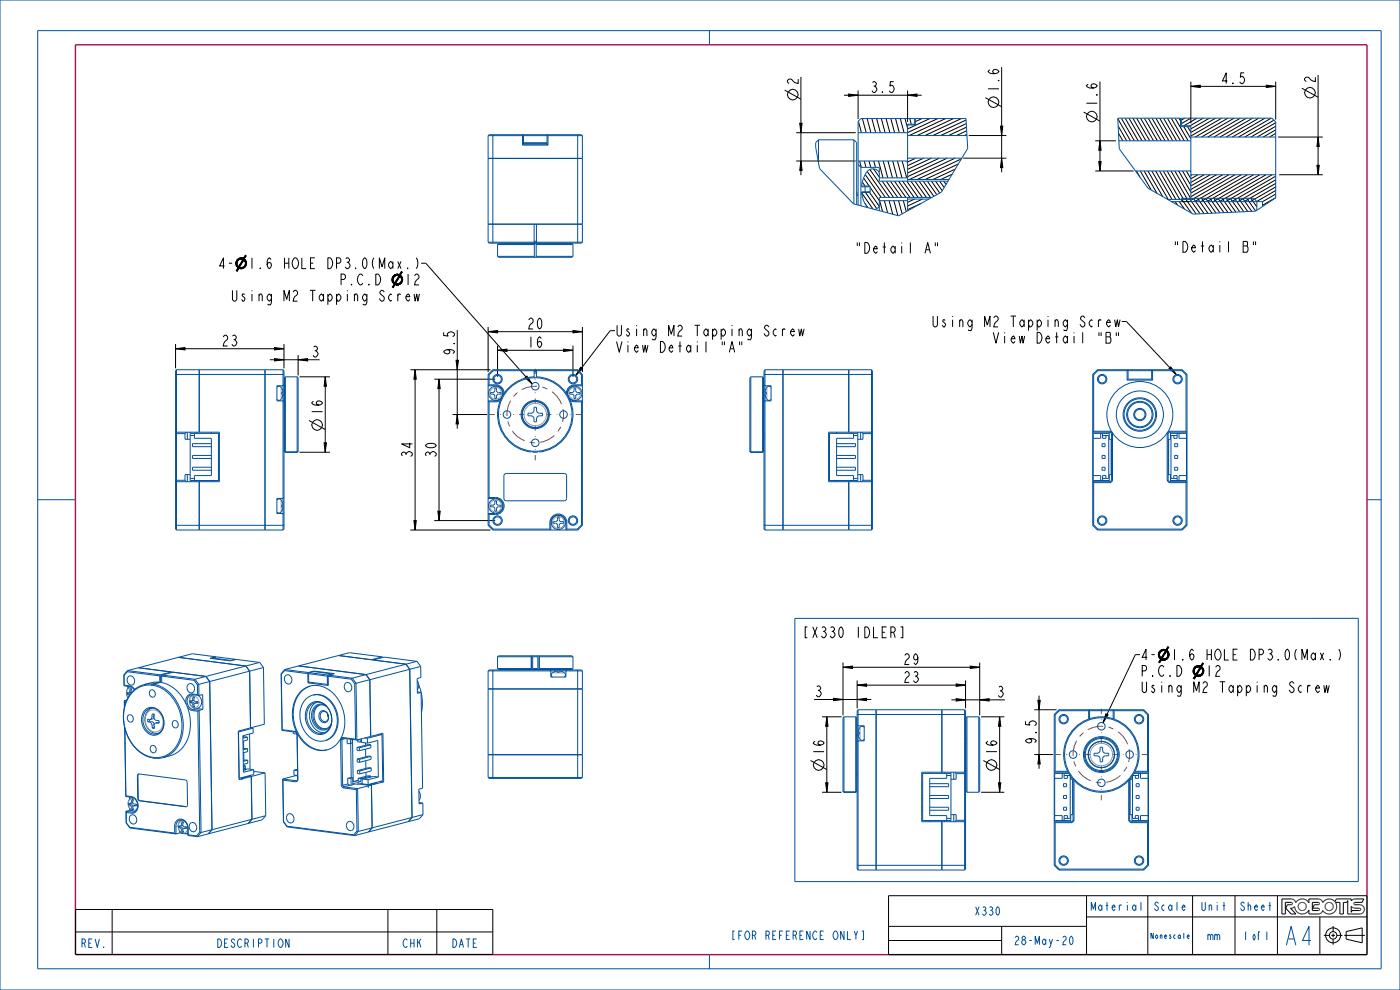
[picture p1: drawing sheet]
<svg xmlns="http://www.w3.org/2000/svg" width="297mm" height="210mm" viewBox="0 0 297 210" stroke-linecap="round" stroke-linejoin="round" font-family="sans-serif">
<defs><g id="words">
<text font-size="5.2" fill="#00509b" x="271.8" y="200.5">A4</text>
<g font-size="3">
<text x="258.9" y="17.7">4.5</text>
<text x="279" y="17.7" transform="rotate(-90 279 17.7)">2</text>
<text x="169.3" y="18.2" transform="rotate(-90 169.3 18.2)">2</text>
<text x="184.5" y="19.6">3.5</text>
<text x="211.9" y="19.8" transform="rotate(-90 211.9 19.8)">1.6</text>
<text x="232.8" y="22.8" transform="rotate(-90 232.8 22.8)">1.6</text>
<text x="181.2" y="53.7">&quot;Detail A&quot;</text>
<text x="248.7" y="53.5">&quot;Detail B&quot;</text>
<text x="46.1" y="57">4- 1.6 HOLE DP3.0(Max.)</text>
<text x="48.9" y="63.9">Using M2 Tapping Screw</text>
<text x="71.9" y="60.4">P.C.D</text>
<text x="85.7" y="60.4">12</text>
<text x="111.7" y="69.8">20</text>
<text x="130.4" y="71.3">Using M2 Tapping Screw</text>
<text x="197.5" y="69.3">Using M2 Tapping Screw</text>
<text x="46.9" y="73.4">23</text>
<text x="66" y="75.7">3</text>
<text x="96.4" y="75.5" transform="rotate(-90 96.4 75.5)">9.5</text>
<text x="111.7" y="73.7">16</text>
<text x="130.4" y="74.7">View Detail &quot;A&quot;</text>
<text x="210.4" y="72.8">View Detail &quot;B&quot;</text>
<text x="68.4" y="88.2" transform="rotate(-90 68.4 88.2)">16</text>
<text x="87.5" y="97.3" transform="rotate(-90 87.5 97.3)">34</text>
<text x="92.6" y="97.3" transform="rotate(-90 92.6 97.3)">30</text>
<text x="170.1" y="135.3">[X330 IDLER]</text>
<text x="191.5" y="141">29</text>
<text x="241.9" y="140">4- 1.6 HOLE DP3.0(Max.)</text>
<text x="241.9" y="143.5">P.C.D</text>
<text x="255.6" y="143.5">12</text>
<text x="172.7" y="147.8">3</text>
<text x="191.5" y="144.8">23</text>
<text x="211.3" y="147.9">3</text>
<text x="241.9" y="146.9">Using M2 Tapping Screw</text>
<text x="174.8" y="160.4" transform="rotate(-90 174.8 160.4)">16</text>
<text x="211.5" y="160.4" transform="rotate(-90 211.5 160.4)">16</text>
<text x="219.9" y="158.1" transform="rotate(-90 219.9 158.1)">9.5</text>
</g>
<g font-size="2.3" fill="#00509b">
<text x="206.5" y="194.2">X330</text>
<text x="232.3" y="193.2">Material</text>
<text x="245.2" y="193.2">Scale</text>
<text x="255.1" y="193.2">Unit</text>
<text x="263.2" y="193.2">Sheet</text>
<text x="17" y="201">REV.</text>
<text x="44.9" y="201">DESCRIPTION</text>
<text x="84.8" y="201">CHK</text>
<text x="95" y="201">DATE</text>
<text x="154.9" y="199.3">[FOR REFERENCE ONLY]</text>
<text x="214.2" y="200.4">28-May-20</text>
<text x="255.5" y="199.4">mm</text>
<text x="263.8" y="199.4">1 of 1</text>
</g>
<text font-size="1.6" fill="#00509b" x="244.3" y="199.1">Nonescale</text>
</g></defs>
<g fill="none" stroke="#000" stroke-width=".21">
<path d="M166.5 19.1l3.4 1.9M169.9 16.3v20.8M180 19.9l2 .3-2 .2zM182 19.2v6M192.5 19.2v6.6M212.5 14.2v22.3M233.3 17.3v19M252.6 18.3l2-.2v.5zM252.6 17.3v8.9M252.6 18.3h18M268.6 18.1l2 .2-2 .3zM270.6 17.3v8.1"/>
<path d="M276.2 18.7l3.4 1.9M279.6 15.9v21.2M168.9 34.1h12.6M168.9 28.1h12.6M169.7 26.1h.5l-.3 2zM169.9 34.1l.3 2h-.5zM179 20.2h16.5M182.1 25.7l.7 2.4M182.3 34.1l.4 1.4M182.9 38.6l.6 .9M183 25.1l.8 3M183.2 37.8l1.2 1.7"/>
<path d="M183.4 34.1l.3 1.4M183.5 37l3.4 4.9M184 25.1l.8 3M184 36.4l3.8 5.5M184.4 34.1l.3 1.4M184.5 36l4.2 5.9M184.6 39.8l1.9 2.7M185 25.1l.8 3M185.3 35.8l1.2 1.8M185.4 34.1l.3 1.4M186 25.1l.8 3M186.4 34.1l.9 3.6"/>
<path d="M187 25.1l.8 3M187.1 38.4l2.5 3.5M187.4 34.1l.9 3.6M188 25.1l.8 3M188 38.4l2.4 3.5M188.4 34.1l.9 3.6M188.9 38.4l2.4 3.5M189 25.1l.8 3M189.4 34.1l.9 3.6M189.8 38.4l2.4 3.5M190 25.1l.8 3M190.4 34.1l.9 3.6"/>
<path d="M190.6 38.4l2.4 3.5M191 25.1l.8 3M191.4 34.1l.9 3.6M191.5 38.4l2.4 3.5M192 25.1l.5 2.1M192.4 38.4l2.4 3.5M192.4 34.1l.1 .6M192.5 20.2l2-.3v.5zM192.6 33.5l-.1 .1M192.7 26.5l-.2 .1M193 25.1l.3 1.2M193.2 38.4l2.5 3.5"/>
<path d="M194 25.1v.2M194.1 38.4l2.4 3.5M194.3 33.5l-1.8 .9M195 38.4l2.4 3.5M195.6 25.1l-1.4 .7M195.9 38.4l2.2 3.2M195.9 33.5l-3.4 1.6M196.7 38.4l2 2.9M197.3 25.1l-4.8 2.3M197.6 38.4l1.8 2.6M197.6 33.5l-5.1 2.4M198.5 38.4l1.4 2.1"/>
<path d="M198.9 25.1l-6.4 3M199.3 33.5l-6.8 3.2M199.3 38.4l1 1.4M200.2 38.4l.5 .7M200.6 25.1l-7.7 3.6M201 33.5l-8.5 4M201.1 38.4v.1M201.3 38v.1M202 37l-2.4 1.1M202.3 25.1l-7.7 3.6M202.6 33.5l-9.7 4.6M202.6 35.9l-4.7 2.2"/>
<path d="M203.3 34.8l-7 3.3M203.9 25.1l-7.7 3.6M203.9 33.7l-9.3 4.4M204.3 33.5h9.2M204.9 25.5l-7 3.2M205 26.2l-5.4 2.5M205 27l-3.8 1.7M205.1 27.7l-2.2 1M205.1 28.5l-.5 .2M205.5 28.7h8M209 20.7l3.5 1.9M212.2 26.7h.5l-.2 2z"/>
<path d="M212.5 33.5l.2 2h-.5zM229.9 23.8l3.4 1.9M232.3 36.3h8.2M232.3 29.9h4.5M233.1 34.3h.5l-.3 2zM233.3 29.9l.3 2h-.5zM237.1 25.2l2.7 4.7M237.2 26.7l1.8 3.2M237.3 28.3l.9 1.6M237.4 29.8v.1M237.9 25.1l2.7 4.8M238.7 25.1l2.8 4.8"/>
<path d="M239.5 25.1l2.8 4.8M240.3 25.1l2.8 4.8M241.1 36.3l.8 1.3M241.1 25.1l2.8 4.8M241.9 36.3l2.3 4M242 25.1l2.7 4.8M242.7 36.3l2.8 4.7M242.8 25.1l2.7 4.8M243.5 36.3l3.2 5.4M243.6 25.1l2.8 4.8M244.3 36.3l3.5 6M244.4 25.1l2.8 4.8"/>
<path d="M245.2 36.3l3.4 6M245.2 25.1l2.8 4.8M246 36.3l3.5 6M246 25.1l2.8 4.8M246.8 36.3l3.5 6M246.8 25.1l2.8 4.8M247.6 36.3l3.5 6M247.7 25.1l2.7 4.8M248.4 36.3l3.5 6M248.5 25.1l2.7 4.8M249.2 36.3l3.4 5.9M249.3 25.1l2.8 4.8"/>
<path d="M250 36.3l2.6 4.4M250.1 25.1l.3 .5M250.9 36.3l1.7 3M251.1 26.9l1.5 2.6M251.3 25.1l-.7 .4M251.7 36.3l.9 1.6 1.5-.8M252 26.9l.6 1.1M252.5 36.3l.1 .2M252.6 25.1l-2 1.1M252.8 37.1l-.2 .1M253.9 25.1l-2.7 1.6M255.3 25.1l-2.8 1.6"/>
<path d="M255.4 37.1l-2.8 1.6M256.6 25.1l-4 2.2M256.8 37.1l-4.2 2.4M257.9 25.1l-5.3 3M258.1 37.1l-5.5 3.1M259.2 25.1l-6.6 3.8M259.4 37.1l-6.8 3.9M260.5 25.1l-6.9 4M260.7 37.1l-8.1 4.6M261.8 25.1l-6.9 4M262 37.1l-9.4 5.4M263.1 25.1l-6.9 4"/>
<path d="M263.3 37.1l-9.9 5.7M264.4 25.1l-6.9 4M264.6 37.1l-9.9 5.7M265.7 25.1l-6.9 4M265.9 37.1l-9.8 5.7M267.1 25.1l-7 4M267.2 37.1l-9.8 5.7M268.4 25.1l-7 4M268.6 37.1l-9.9 5.7M269.7 25.1l-6.9 4M269.9 37.1l-9.9 5.7M270.3 25.5l-6.2 3.6"/>
<path d="M270.6 26l-5.2 3.1M270.6 26.8l-3.9 2.3M270.6 27.5l-2.6 1.6M270.6 28.3l-1.3 .8M270.6 29.1h.1M270.6 37.4l-9.3 5.4M270.6 38.1l-8 4.7M270.6 38.9l-6.7 3.9M270.6 39.7l-5.4 3.1M271.1 29.1h9.5M271.4 37.1h9.2M279.4 35.1h.5l-.3 2z"/>
<path d="M279.6 29.1l.3 2h-.5zM83.2 59.2l.2-.1v.1zM83.2 59.2h.2l-.2 .1zM83.2 59.3l.2-.1zM83.2 59.4l.2-.1zM83.2 59.3h.2l-.2 .1zM83.2 59.4h.2v.1zM83.2 59.4l.2 .1-.2 .1zM83.2 59h.2v.1zM83.2 59l.2 .1-.2 .1zM83.2 59.6h.2zM83.2 59.6h.2l-.2 .1z"/>
<path d="M83.2 59.7h.3zM83.2 59.7h.3l-.2 .1zM83.2 58.9l.4-.1zM83.2 58.9h.3zM83.2 58.9l.2 .1h-.2zM83.3 59.8h.2zM83.3 59.8l.3 .1zM83.3 58.7h.3zM83.3 58.7l.3 .1-.4 .1zM83.4 59.9l.3 .1zM83.4 58.6l.4-.1zM83.4 58.6h.3z"/>
<path d="M83.4 58.6l.2 .1h-.3zM83.5 58.5l.5-.1zM83.5 58.5l.7-.1zM83.5 58.5h.4zM83.5 58.5h.3l-.4 .1zM83.6 58.4h1.3zM83.6 58.4h.6l-.7 .1zM83.7 58.3h1.1zM83.7 58.3h1.1l.1 .1zM84.2 58.4h.7zM84.3 58.4h.6zM84.4 58.4h.5z"/>
<path d="M84.5 58.4h.4zM84.6 58.4h.3zM84.6 58.5h.5zM84.6 58.5h.5l-.3 .1zM84.6 58.5l.2 .1-1.1 1.4zM84.8 58.3l.5-.6-.4 .7zM84.8 58.6h.3zM84.8 58.6l-.9 1.6-.2-.2zM84.9 58.7h.3zM84.9 59.9h.4zM85 58.7l.3 .1zM88.3 54.7a2.04 2.04 0 0 1 0 2.3"/>
<path d="M89.3 55.8h1l22.6 25.7M182.8 40.9l2.4 3.4M183.5 43.1l.6 1M183.6 40.8l2.4 3.5M184.5 40.8l2 3M186.6 42.6l.6 2.3M187.6 42.6l.7 2.6M188.6 42.6l.8 2.9M189.6 42.6l.9 3.1M190.6 42.6l.8 2.8M191.6 42.6l.7 2.3M194 42.2l-1.5 .7"/>
<path d="M195.4 43.1l-2.9 1.4M195.7 42.2l-3.2 1.5M196.2 53.7l.6-2.3 .6 2.3M196.5 53h.7M198.4 51.4v.8M198.9 51.4v.8M249.3 42.8l.5 .7M250.2 42.8l1.1 1.6M250.6 42.2l2.1 3M250.6 42.8h2M251.4 42.1l2.4 3.3M252.3 42.1l2.3 3.3"/>
<path d="M253.2 42.1l2.2 3.2M254 42.1l2.3 3.2M254.9 42.1l2.2 3.1M255.8 42.1l2.2 3.1M256.6 42.1l2.2 3.1M257.5 42.1l2.2 3M258.4 42.1l2.1 3M259.3 42.1l2 2.9M260.1 42.1l2.1 2.9M261 42.1l2 2.9M261.9 42.1l2 2.8M262.7 42.1l2 2.8"/>
<path d="M263.6 42.1l2 2.7M263.7 51.2h.8l.1 .2-.1 .8 .3 .4v.5l-.3 .4h-.8zM263.7 52.2h.8M264.5 42.1l1.9 2.7M265.4 42.1l1.2 1.8M265.9 51.2v.8M266.4 51.2v.8M270.6 40.4l-4.1 2.4M270.6 41.2l-2.8 1.6M270.6 41.9l-2.8 1.6M37.2 74l2-.3v.5zM37.2 74h23"/>
<path d="M37.2 73v5.1M57.2 76.3h10.6M58.2 73.7l2 .3-2 .2zM58.2 76.1l2 .2-2 .3zM60.2 73v5.1M63.2 76.3l2-.2v.5zM63.2 75.3v4.3M63.5 79.9h6.5M69 79.9l.2 2h-.5zM69 79.9v16M83.2 60.9l.6-.5-.4 .6zM83.4 60h.3z"/>
<path d="M83.5 60.2l.2-.2 .2 .2zM83.5 60.2h.4zM83.6 60.2h.8zM83.6 60.2h.7zM83.6 60.2h.6zM83.6 60.2h.5zM83.6 60.2h.4zM83.6 60.2l1.3 .1zM83.6 60.2l1.3 .1-1.1 .1zM83.6 60.2l.2 .2-.6 .5zM83.8 60.4l1.1-.1zM83.8 60.4h.9z"/>
<path d="M83.9 60.4h.8zM83.9 60.4h.7zM84 60.4h.6zM84.2 60.4h.4zM84.3 60.4h.3zM84.4 60.2h.6zM84.5 60.2l.6-.1zM84.6 60.2l.5-.1zM84.7 60.1l.5-.1zM84.8 60h.4zM86.1 62.9h.8l-.3-.5a.85 .85 0 0 0-.5 .7 .85 .85 0 0 0 .5 .8l.3-.4M87.1 78.4h17"/>
<path d="M87.8 62.4l.3 1.5 .3-1.5 .2 1.5 .4-1.5M88.1 78.4l.2 2h-.5zM88.1 78.4v34M96.8 76.4h.5l-.3 2zM97 70v20.9M103.6 70.4l2-.3v.5zM103.6 69.4v9.5M103.6 70.4h20M105.6 74.3l2-.2v.5zM105.6 73.3v6.6M105.6 74.3h16M119.6 74.1l2 .2-2 .3z"/>
<path d="M121.6 70.1l2 .3-2 .2zM121.6 73.3v6.6M123.2 77.9l.4 .3-1.4 1.4zM123.6 69.4v9.5M130.4 70.1h-1l-7.2 9.5M154.7 74.7l.6-2.3 .6 2.3M154.9 74h.7M156.9 72.4v.8M157.4 72.4v.8M167.7 70.3h.8l-.3-.5a.85 .85 0 0 0-.5 .7 .85 .85 0 0 0 .5 .8l.3-.4M169.4 69.8l.3 1.5 .3-1.5 .2 1.5 .4-1.5M233.6 70.5v.8"/>
<path d="M234.6 70.5h.8l.2 .2-.2 .8 .3 .3v.6l-.3 .4h-.8zM234.6 71.5h.8M234.7 68.4h.9l-.4-.6a.85 .85 0 0 0-.5 .8 .85 .85 0 0 0 .5 .7l.4-.3M236.5 67.8l.2 1.5 .3-1.5 .3 1.5 .3-1.5M236.8 70.5v.8M237.3 70.5v.8M238 68.2h1l10.6 11.3M248 78.2l.4-.4 1.2 1.7zM63.5 95.9h6.5M65.5 89.2l3.5 1.9M68.7 93.9h.5l-.2 2zM92.1 80.4h13"/>
<path d="M93.1 80.4l.3 2h-.5zM93.1 80.4v30M96 87.9h7.3M97 87.9l.3 2h-.5zM111.4 80.1l.4-.3 1.1 1.7zM87.1 112.4h17M87.8 110.4h.5l-.2 2zM92.1 110.4h13M92.9 108.4h.5l-.3 2zM241.9 138.9h-1l-6.9 14.4M284 137.7a2.05 2.05 0 0 1 0 2.3M172.7 148.4h12.1"/>
<path d="M174.4 152.1h4.1M175.4 152.1l.3 2h-.5zM175.4 152.1v16M176.8 148.1l2 .3-2 .2zM178.8 141.5l2-.2v.5zM178.8 140.5v11.3M178.8 141.5h29M181.8 148.4l2-.3v.5zM181.8 145.3l2-.2v.5zM181.8 144.3v6M181.8 145.3h23M201.8 148.5h11.4"/>
<path d="M202.8 148.2l2 .3-2 .2zM202.8 145.1l2 .2-2 .3zM204.8 144.3v6M205.8 141.3l2 .2-2 .3zM207.8 148.5l2-.3v.5zM207.8 140.5v11.3M208.1 152.1h5M212.1 152.1l.2 2h-.5zM212.1 152.1v16M219.4 150.6h4.7M220.2 148.6h.5l-.3 2zM220.4 147.6v15.5"/>
<path d="M234.6 151.4l.5 .2-1.1 1.7zM253.1 142.2l.3-.1-.1 .1zM253.1 142.2h.2l-.2 .1zM253.1 142.3l.2-.1zM253.1 142.5l.2-.2zM253.1 142.3h.2l-.2 .2zM253.1 142.5l.2-.1 .1 .2zM253.1 142.5l.3 .1h-.3zM253.1 142h.3v.1zM253.1 142l.3 .1-.3 .1zM253.1 142.6l.3 .1zM253.1 142.6l.3 .1h-.2z"/>
<path d="M253.2 142.7h.2zM253.2 142.7h.2l-.2 .2zM253.2 141.9l.3-.1zM253.2 141.9h.3zM253.2 141.9l.2 .1h-.3zM253.2 143.9l.6-.5-.4 .6zM253.2 142.9l.3-.1zM253.2 142.9h.3zM253.3 141.8l.3-.1zM253.3 141.8h.2l-.3 .1zM253.3 143h.3zM253.3 141.6l.5-.1z"/>
<path d="M253.3 141.6h.4zM253.3 141.6l.3 .1-.3 .1zM253.4 143.1h.3zM253.4 141.5h.6zM253.4 141.5l.7-.1zM253.4 141.5h.5zM253.4 141.5h.4l-.5 .1zM253.5 143.2l.2-.1 .2 .1zM253.5 143.2h.4zM253.5 141.4h1.4zM253.6 143.3l.8-.1zM253.6 143.3l.6-.1z"/>
<path d="M253.6 143.3l.5-.1zM253.6 143.3l.4-.1zM253.6 143.3h1.2zM253.6 143.3h1.2l-1 .1zM253.6 143.3l.2 .1-.6 .5zM253.7 141.4l1-.1zM253.7 141.4l1-.1 .2 .1zM253.8 143.4l1-.1zM253.8 143.4h.9zM253.9 143.4h.8zM253.9 143.4h.6zM254 143.4h.5z"/>
<path d="M254.1 141.4h.8zM254.1 143.5l.4-.1zM254.2 141.4h.7zM254.2 143.5l.3-.1zM254.3 141.4h.6zM254.4 143.2h.5zM254.4 141.4h.5zM254.5 143.2l.5-.1zM254.5 141.5l.4-.1zM254.6 141.5h.4zM254.6 141.5h.4l-.2 .1zM254.6 141.5l.2 .1-1.1 1.5z"/>
<path d="M254.6 143.2l.4-.1zM254.7 143.1l.4-.1zM254.7 141.3l.6-.6-.4 .7zM254.8 141.6h.3zM254.8 141.6l-.9 1.6-.2-.1zM254.9 141.7h.3zM254.9 143l.3-.1zM254.9 143h.2l-.3 .1zM254.9 141.7l.3 .1zM279.1 146h.8l-.3-.6a.85 .85 0 0 0-.5 .7 .85 .85 0 0 0 .5 .8l.3-.4M280.8 145.4l.3 1.5 .3-1.5 .2 1.5 .4-1.5M172 161.3l3.4 1.9"/>
<path d="M174.4 168.1h4.1M175.2 166.1h.5l-.3 2zM208.1 168.1h5M208.6 161.3l3.5 1.9M211.8 166.1h.5l-.2 2zM219.4 160.1h4M220.4 160.1l.3 2h-.5zM16 192.9h88.5v9.6h-88.5zM16 197.7h88.5M23.8 192.9v9.6M82.3 192.9v9.6M92.7 192.9v9.6"/>
<path d="M188.5 190h101.5v12.5h-101.5zM188.5 199.5h24M188.5 196.5h42M212.5 196.5v6M230.5 194.5h59.5M230.5 190v12.5M243.5 190v12.5M253 190v12.5M262 190v12.5M271 190v12.5M273.9 191.4h.1M274 191.4h.1"/>
<path d="M274 191.9h-.1M274 191.9h.1M274 191.4l.1 .1M274.1 191.5l.1 .1M274.1 191.8v.1M274.2 191.8h-.1M274.2 191.6v.1M274.2 191.7v.1M275.4 192.3h.1M275.4 192.3v.1M275.4 192.2v.1M275.4 192.4h.1"/>
<path d="M275.4 192.1v.1M275.4 192.4l.1 .2M275.5 192l-.1 .1M275.5 192.6h.1M275.5 191.9v.1M275.5 192.6v.1M275.5 191.9h.1M275.5 192.7h.1M275.5 192.7l.1 .2M275.6 192.9h.1M275.6 192.9l.2 .1M275.8 191.5l-.3 .4"/>
<path d="M275.8 193l.1 .1M275.9 191.5h-.1M275.9 193.1h.1M276 191.5h-.1M276 193.1h.1M276 191.4v.1M276.1 191.4h-.1M276.1 193.1h.1M276.1 191.4h.1M276.1 193.1h.2M276.3 191.4h-.2M276.3 191.4h.1"/>
<path d="M276.3 193.1h.1M276.4 191.4h.1M276.5 191.4l.1 .1M276.6 193.1h-.3M276.6 191.5h.1M276.6 193.1h.1M276.7 193l-.1 .1M276.7 191.5h.1M276.7 193h.1M276.7 191.5l.4 .5M277 192.8l-.3 .2M277 192.8h.1"/>
<path d="M277.1 192.6l-.1 .2M277.1 192h.1M277.1 192.6h.1M277.1 192v.1M277.1 192.4v.2M277.1 192.1v.1M277.1 192.4h.1M277.1 192.2v.1M277.1 192.3v.1M277.1 192.3h.1M279.7 191.4h-1.3v1.7h1.3M279.7 191.9h-.9l-.3 .7h1.2"/>
<path d="M279.7 192.6h.1M279.7 191.4h.1M279.7 193.1h.1M279.7 192.6v.1M279.7 191.9h.1M279.7 192.7h.1M279.8 193.1h-.1M279.8 191.4h.1M279.8 193.1h.1M279.8 191.9h.1M279.8 192.7h.1M279.8 191.4v.1"/>
<path d="M279.8 191.5h.1M279.9 192.7v.1M279.9 191.5h.1M279.9 191.8l-.1 .1M279.9 193.1h-.1M279.9 192.8h.1M279.9 191.8h.1M279.9 191.5v.1M279.9 193h.1M279.9 191.6h.1M279.9 191.7v.1M279.9 192.8v.1"/>
<path d="M279.9 191.7h.1M279.9 192.9h.1M279.9 191.6v.1M280 194.5v8M280.8 198.4h1.2M281.1 192.3h.1M281.1 192.3v.1M281.1 192.2v.1M281.1 192.2h.1M281.1 192.4v.1M281.1 192.5l.2 .4M281.1 192.1v.1"/>
<path d="M281.1 192v.1M281.2 191.9l-.1 .1M281.2 191.9h.1M281.2 191.8v.1M281.3 191.8h-.1M281.3 192.9h.1M281.4 192.9v.1M281.4 191.7l-.1 .1M281.4 191.7h.1M281.4 193h.1M281.5 193h.1M281.5 191.5l-.1 .2"/>
<path d="M281.5 193l.1 .1M281.6 191.5h-.1M281.6 193.1h.1M281.6 191.5h.1M281.7 191.5h-.1M281.7 193.1h.1M281.8 191.4l-.1 .1M281.8 193.1h.1M281.8 191.4h.1M281.8 193.1l.2 .1M282 191.4h-.2M282 191.4h.1"/>
<path d="M282 191.4l.2 .1M282 193.2h.1M282.1 193.2h-.1M282.1 193.1v.1M282.2 191.5h.1M282.2 193.1h-.1M282.3 191.5h.1M282.3 193.1h-.1M282.4 191.5h.1M282.4 193.1h-.1M282.4 191.5l.2 .1M282.4 193.1h.1"/>
<path d="M282.4 198.4h.8M282.5 193l-.1 .1M282.5 193h.1M282.6 191.6v.1M282.6 191.7h.1M282.6 191.7l.2 .3M282.7 192.8l-.2 .2M282.7 192.8h.1M282.7 192.7v.1M282.7 192.7h.1M282.8 192.6l-.1 .1M282.8 192.6h.1"/>
<path d="M282.8 192v.1M282.8 192.1v.1M282.8 196.4v1.2M282.8 198v.8M282.8 199.2v1.2M282.8 192.5v.1M282.8 192.4v.1M282.8 192.2h.1M282.8 192.2v.1M282.8 192.3v.1M282.8 192.3h.1M283.6 198.4h1.2"/>
<path d="M285.2 198.4h4.4M285.6 197.6l3.4-.8v3.2l-3.4-.8zM285.9 190.7h.1M286.5 193.9h.1M286.7 192.2v.1M286.7 192.2v1.3l.1-.4M286.7 193.9h.1M286.7 192.3h.1M286.7 192.3l.1 .1M286.8 192.4h.1M286.8 193.1h1.7M286.8 193.1h.1"/>
<path d="M286.9 192.4v.1M286.9 192.5l.5 .1M287.2 191.7h.1M287.2 191.7v.1M287.2 191.8h.1M287.2 191.8l.1 .1M287.3 191.9h.1M287.4 191.9h.1M287.4 192.6h.1M287.4 192.6h1.1M287.4 191.4l-.2 .2M287.5 191.9h1a.98 .98 0 0 1 .9 1 .98 .98 0 0 1-.9 1h-2.6v-2.9l-.2 .4h-.7v2.5h-.7v-2.5h-1a1.6 1.6 0 0 1-.5 2.2 1.6 1.6 0 0 1-2.2-.5l-.2 .5-.5 .3h-2.2v-.9a1.6 1.6 0 0 1-1.8 .8 1.6 1.6 0 0 1-1.2-1.5l-.4 .3h-.5l1.1 1.3h-1l-1.1-1.3 .3-.7h.8"/>
<path d="M287.5 191.4h1.5l.3-.7h-2l-.6 .4v-.4h-3.2l-.3 .6a1.6 1.6 0 0 0-2.6 .1l-.2-.4-.5-.3h-2.2v.8a1.6 1.6 0 0 0-2.8 0l-.3-.5-.4-.3h-2.3v3.2h.8v-2.5h1.2M287.5 191.4h-.1M288.5 192.6h.1M288.5 192.6v.1M288.5 193.1h.1M288.5 192.7h.1M288.6 193.1h-.1M288.6 192.7h.1M288.6 193.1h.1M288.6 192.7l.1 .1M288.7 193l-.1 .1M288.7 192.8h.1"/>
<path d="M288.7 193h.1M288.7 192.8v.1M288.7 192.9v.1M288.7 192.9h.1"/>
<circle cx="277.9" cy="19.7" r="1.13"/>
<circle cx="168.2" cy="20.1" r="1.13"/>
<circle cx="210.8" cy="21.7" r="1.13"/>
<circle cx="231.6" cy="24.8" r="1.13"/>
<circle cx="67.3" cy="90.2" r="1.13"/>
<circle cx="173.7" cy="162.3" r="1.13"/>
<circle cx="210.3" cy="162.3" r="1.13"/>
<circle cx="282.8" cy="198.4" r="1.59"/>
<circle cx="282.8" cy="198.4" r=".79"/>
</g>
<g fill="#000">
<path d="M252.6 18.3l2-.2v.5zM268.6 18.1l2 .2-2 .3zM169.7 26.1h.5l-.3 2zM169.9 34.1l.3 2h-.5zM180 19.9l2 .3-2 .2zM192.5 20.2l2-.3v.5zM212.2 26.7h.5l-.2 2zM212.5 33.5l.2 2h-.5zM233.3 29.9l.3 2h-.5zM233.1 34.3h.5l-.3 2zM279.6 29.1l.3 2h-.5zM279.4 35.1h.5l-.3 2z"/>
<path d="M83.2 59.2l.2-.1v.1zM83.2 59.3l.2-.1zM83.2 59.4h.2v.1zM83.2 59h.2v.1zM83.2 59.6h.2zM83.2 59.7h.3zM83.2 58.9h.3zM83.3 59.8l.3 .1zM83.3 58.7h.3zM83.4 59.9l.3 .1zM83.2 59.4l.2-.1zM83.2 59.3h.2l-.2 .1z"/>
<path d="M83.4 58.6h.3zM83.2 59.2h.2l-.2 .1zM83.2 59l.2 .1-.2 .1zM83.2 59.4l.2 .1-.2 .1zM83.2 58.9l.2 .1h-.2zM83.2 59.6h.2l-.2 .1zM83.3 59.8h.2zM83.2 59.7h.3l-.2 .1zM83.5 58.5h.4zM83.2 58.9l.4-.1zM83.3 58.7l.3 .1-.4 .1zM83.4 58.6l.2 .1h-.3z"/>
<path d="M83.4 60h.3zM83.4 58.6l.4-.1zM83.5 58.5h.3l-.4 .1zM83.5 58.5l.5-.1zM83.6 58.4h1.3zM83.5 58.5l.7-.1zM83.6 58.4h.6l-.7 .1zM84.2 58.4h.7zM84.3 58.4h.6zM84.4 58.4h.5zM84.5 58.4h.4zM84.6 58.4h.3z"/>
<path d="M84.6 58.5h.5zM84.6 58.5h.5l-.3 .1zM83.7 58.3h1.1zM84.8 58.3l.5-.6-.4 .7zM84.6 58.5l.2 .1-1.1 1.4zM84.8 58.6h.3zM84.9 58.7h.3zM84.9 59.9h.4zM83.7 58.3h1.1l.1 .1zM85 58.7l.3 .1zM84.8 60h.4zM37.2 74l2-.3v.5z"/>
<path d="M58.2 73.7l2 .3-2 .2zM58.2 76.1l2 .2-2 .3zM63.2 76.3l2-.2v.5zM69 79.9l.2 2h-.5zM83.2 60.9l.6-.5-.4 .6zM83.6 60.2l1.3 .1-1.1 .1zM84.8 58.6l-.9 1.6-.2-.2zM83.8 60.4l1.1-.1zM83.6 60.2l.2 .2-.6 .5zM83.5 60.2l.2-.2 .2 .2zM83.6 60.2h.4zM83.5 60.2h.4z"/>
<path d="M83.9 60.4h.8zM83.6 60.2h.5zM83.6 60.2h.6zM84 60.4h.6zM83.6 60.2h.7zM83.6 60.2h.8zM84.2 60.4h.4zM84.3 60.4h.3zM84.4 60.2h.6zM84.5 60.2l.6-.1zM83.9 60.4h.7zM83.8 60.4h.9z"/>
<path d="M84.7 60.1l.5-.1zM83.6 60.2l1.3 .1zM84.6 60.2l.5-.1zM88.1 78.4l.2 2h-.5zM96.8 76.4h.5l-.3 2zM103.6 70.4l2-.3v.5zM105.6 74.3l2-.2v.5zM119.6 74.1l2 .2-2 .3zM123.2 77.9l.4 .3-1.4 1.4zM121.6 70.1l2 .3-2 .2zM248 78.2l.4-.4 1.2 1.7zM68.7 93.9h.5l-.2 2z"/>
<path d="M93.1 80.4l.3 2h-.5zM97 87.9l.3 2h-.5zM111.4 80.1l.4-.3 1.1 1.7zM87.8 110.4h.5l-.2 2zM92.9 108.4h.5l-.3 2zM175.4 152.1l.3 2h-.5zM178.8 141.5l2-.2v.5zM176.8 148.1l2 .3-2 .2zM181.8 148.4l2-.3v.5zM181.8 145.3l2-.2v.5zM202.8 148.2l2 .3-2 .2zM202.8 145.1l2 .2-2 .3z"/>
<path d="M205.8 141.3l2 .2-2 .3zM207.8 148.5l2-.3v.5zM212.1 152.1l.2 2h-.5zM220.2 148.6h.5l-.3 2zM234.6 151.4l.5 .2-1.1 1.7zM253.1 142.2l.3-.1-.1 .1zM253.1 142.3l.2-.1zM253.1 142.5l.2-.1 .1 .2zM253.1 142h.3v.1zM253.1 142.6l.3 .1zM253.2 142.7h.2zM253.2 141.9h.3z"/>
<path d="M253.2 143.9l.6-.5-.4 .6zM253.2 142.9h.3zM253.3 141.8l.3-.1zM253.3 143h.3zM253.1 142.5l.2-.2zM253.1 142.3h.2l-.2 .2zM253.3 141.6h.4zM253.1 142.2h.2l-.2 .1zM253.1 142l.3 .1-.3 .1zM253.1 142.5l.3 .1h-.3zM253.2 141.9l.2 .1h-.3zM253.1 142.6l.3 .1h-.2z"/>
<path d="M253.2 142.9l.3-.1zM253.2 142.7h.2l-.2 .2zM253.4 141.5h.5zM253.4 143.1h.3zM253.2 141.9l.3-.1zM253.3 141.8h.2l-.3 .1zM253.6 143.3h1.2l-1 .1zM253.3 141.6l.3 .1-.3 .1zM254.8 141.6l-.9 1.6-.2-.1zM253.8 143.4l1-.1zM253.6 143.3l.2 .1-.6 .5zM253.3 141.6l.5-.1z"/>
<path d="M253.4 141.5h.4l-.5 .1zM253.5 143.2l.2-.1 .2 .1zM253.6 143.3l.4-.1zM253.5 143.2h.4zM253.9 143.4h.8zM253.6 143.3l.5-.1zM253.4 141.5h.6zM253.6 143.3l.6-.1zM253.5 141.4h1.4zM253.4 141.5l.7-.1zM254 143.4h.5zM254.1 141.4h.8z"/>
<path d="M253.6 143.3l.8-.1zM254.1 143.5l.4-.1zM254.2 143.5l.3-.1zM254.2 141.4h.7zM254.4 143.2h.5zM254.3 141.4h.6zM254.5 143.2l.5-.1zM254.4 141.4h.5zM253.9 143.4h.6zM254.5 141.5l.4-.1zM254.6 141.5h.4zM254.6 141.5h.4l-.2 .1z"/>
<path d="M253.8 143.4h.9zM254.7 143.1l.4-.1zM253.7 141.4l1-.1zM254.7 141.3l.6-.6-.4 .7zM254.6 141.5l.2 .1-1.1 1.5zM253.6 143.3h1.2zM254.8 141.6h.3zM254.9 141.7h.3zM254.9 143l.3-.1zM253.7 141.4l1-.1 .2 .1zM254.9 141.7l.3 .1zM254.6 143.2l.4-.1z"/>
<path d="M254.9 143h.2l-.3 .1zM175.2 166.1h.5l-.3 2zM211.8 166.1h.5l-.2 2zM220.4 160.1l.3 2h-.5z"/>
</g>
<g fill="none" stroke="#00509b" stroke-width=".21">
<path d="M0 0h297v210h-297zM8 6.5h285v199h-285zM150.5 6.5v3M103.7 33.6h.1M123.5 33.6h.1M182 34.9l.6 .6M182 34.1h10.5M182 28.1h10.5M182.6 35.5v8.2M182.6 35.5h3.9v2.9h14.6M182.8 39.5l.1 .1M182.8 39.5h1.8v1.3h-1.8"/>
<path d="M186.5 36.5a1.61 1.61 0 0 0-2.7 0l-.7 1.4-.3 1.6M186.5 37.7h6M192.5 26.5h1.7v-1.4h10.7l.4 6.4-5.6 9.3-9.1 5-9.5-2.6-7.2-7.4-.9-4.6M192.5 38.4v-12.1h1.5v-1.2h-11.4l-.6 .6v17.8M192.5 38.1h8.8M192.5 33.5h11.5M192.5 28.7h12.6M237.4 29.9h15.2M240.9 36.3h11.7M252.6 26.9h-2.2v-1.8h-13.3l.3 6.5 6.1 8.3 9.6 5.5 13.2-.6 4.3-2.8v-16.1l-.8-.8h-19.2v1.6h2v16.1h15.2v1M252.6 37.1h18M252.6 29.1h18"/>
<path d="M182.8 40.8a6 6 0 0 0 1.3 3.2M182.9 40.7l-.1 .1M186.5 43.8l-.4 .4-.5 .2M186.5 42.6h6M192.5 42.2h4.6M192.5 41.9v2.8M197.7 41.9h-11.2v2.8M247.7 42.3h4.9M248.5 42.8h2.1v-.7h15.4l.6 .7v1.8M40.3 91.9h6v10h-6zM40.3 92.4h.9M41.2 91.9v1.1h3.6v7.9h-3.6v1"/>
<path d="M44.8 99.1h-4v.7h4M44.8 96.6h-4v.7h4M44.8 94.1h-4v.7h4M46.3 99.8h.2M46.3 99.1h.2M46.3 97.3h.2M46.3 96.6h.2M46.3 94.8h.2M46.3 94.1h.2M175.8 99.8h.2M175.8 99.1h.2M175.8 97.3h.2"/>
<path d="M175.8 96.6h.2M175.8 94.8h.2M175.8 94.1h.2M176 91.9h6v10h-6zM177.5 99.1h4v.7h-4M177.5 96.6h4v.7h-4M177.5 94.1h4v.7h-4M181.1 91.9v1.1h-3.6v7.9h3.6v1M181.1 92.4h.9M233.5 91.9v1.1h-1.6M233.8 99.1h.6v.7h-.6zM233.8 96.6h.6v.7h-.6z"/>
<path d="M233.8 94.1h.6v.7h-.6zM233.9 92.4h1.3v9.1h-1.3M233.9 91.9v1.1h.7v-.6M235.3 91.9h-3.4v10h3.4M235.7 93.2v7.5M247.9 93.2v7.5M248.3 91.9h3.4v10h-3.4M249.2 99.1h.6v.7h-.6zM249.2 96.6h.6v.7h-.6zM249.2 94.1h.6v.7h-.6zM249.7 92.4h-1.3v9.1h1.3M249.7 91.9v1.1h-.7v-.6"/>
<path d="M250.1 91.9v1.1h1.6M8 106h8M40.3 101.5h.9M181.1 101.5h.9M231.9 100.9h1.6v1M234.6 101.5v-.6h-.7v1M249 101.5v-.6h.7v1M251.7 100.9h-1.6v1M290 106h3M168.6 131.2h119.5l.1 55.8h-119.6zM50.6 155.3h.1M50.6 155.3l.1 9.8"/>
<path d="M51.7 156v.4M51.7 157.2v1.6M51.7 159.6v1.7M52.5 156.4v.6l-1 .2M52.5 156.4l-1 .2M52.5 156.4h-1M52.5 158.8v.6l-.9 .3M52.5 158.8l-.9 .3M52.5 158.8l-.9 .1M53.1 154.4l.6 .1M53.7 154.5v1l-2.2 .6 .1 7.7 2.2-.5M53.7 154.5l-3.1 .8"/>
<path d="M62.2 155.2v.4l.8 .1M74.4 157.7l.1 7.3M74.8 156.9l.1 8.9M75.7 157h.1M75.7 158.6v.6h.5M75.7 158.6h.5M75.8 156.9v.1M75.8 157l.6-.2v.6M75.9 157v.3l.5 .1M76.2 158.6v.6M76.7 156.7v.8l1.3 .1M76.7 157.4h-.3"/>
<path d="M77.4 156.5l.5 .1M77.5 157.6v.5M77.6 158.9v1.6M77.9 156.6l.1 1M78 157.6l2.1-.5 .2 7.7M78.7 158v.6l-2.5 .6M78.7 158l-2.5 .6M78.7 158l-.5-.1-2.5 .7M80.5 155.7l.5 .1M81 155.8l-3.1 .8M81 155.8l.2 9.8-3.1 .8M50.7 165.1h.1"/>
<path d="M51.6 163l.6 .1M51.7 162.1l.1 .9M52 163.2l.3 .1-.7 .1M52 163.2l.6-.1 1.2 .2M52 163.2v.1M52.2 163.1l-.6 .1M52.2 163.1v.1M52.6 161.3v.6l-1 .2M52.6 161.3l-1 .2M52.6 161.3h-1M53.8 163.3v1l-3.1 .8M62.4 163.4v1l.7 .1"/>
<path d="M62.4 163.4l.7 .1M63.1 163.2l-.7 .2M74.8 166.2l1.2 .2M74.9 165.8l1.1 .1M75.8 161v.6l.5 .1M75.8 161l.5 .1M75.8 163.5v.6l.5 .1M75.8 163.5h.5M76 165.9v.5M76 165.1v.6l.6 .1M76 165.1l.6 .1M76 165.5l-1.1 .3"/>
<path d="M76.3 161.1v.6M76.3 163.5v.7M76.6 165.2v.6M76.6 165.8l-.6 .1M76.8 165.2v1.1l1.3 .1M76.8 165.2l1.3 .2M76.8 166.1l-.8 .3M77.6 161.4v1.6M77.6 163.8v.9M78.1 165.4v1M78.7 164.6h-.6l-2.1 .5M78.7 164.6l-2.1 .6"/>
<path d="M78.7 164.6v.2M78.7 160.4v.7l-2.4 .6M78.7 160.4l-2.4 .7M78.7 160.4h-.5l-2.4 .6M78.7 162.9l.1 .6-2.5 .7M78.7 162.9l-2.4 .6M78.7 162.9l-.5-.1-2.4 .7M80.3 164.8l-1.1-.1-2.4 .5M80.3 164.8l-2.2 .6M103.7 160.1h.1M123.5 160.1h.1M195.5 171.9h.2"/>
<path d="M195.5 171.2h.2M195.5 169.4h.2M195.5 168.7h.2M195.5 166.9h.2M195.5 166.2h.2M195.7 164.1h6v10h-6zM197.2 171.2h4v.7h-4M197.2 168.7h4v.7h-4M197.2 166.2h4v.7h-4M200.8 173.6h.9M200.8 164.1v1h-3.6v7.9h3.6v1.1M200.8 164.5h.9"/>
<path d="M223.7 173h1.6v1.1M225.3 164.1v1h-1.6M225.6 171.2h.7v.7h-.7zM225.6 168.7h.7v.7h-.7zM225.6 166.2h.7v.7h-.7zM225.7 164.1v1h.7v-.6M225.7 164.5h1.3M226.4 173.6v-.6h-.7v1.1M226.7 164.1h-3v10h3.4M227 164.6v9h-1.3M227.5 165.3v7.5M239.7 165.3v7.5"/>
<path d="M240.2 164.6v9h1.3M240.3 164.5h1.2M240.6 164.1h2.9v10h-3.4M240.8 173.6v-.6h.7v1.1M241 171.2h.7v.7h-.7zM241 168.7h.7v.7h-.7zM241 166.2h.7v.7h-.7zM241.5 164.1v1h-.7v-.6M241.9 164.1v1h1.6M243.5 173h-1.6v1.1M231.5 193.2v-1.8l.5 1.5 .4-1.5v1.8M150.5 202.5v3"/>
</g>
<path d="M16 9.5h274v193h-274z" fill="none" stroke="#aa0f55" stroke-width=".3"/>
<!-- layer: 02___PRT_ALL_AXES -->
<g fill="none" stroke="#785055" stroke-width=".21" stroke-dasharray="1.1 1.1 3.4 1.1" stroke-linecap="butt">
<path d="M113.6 78.2v2.4M103.8 87.9h2.5M111.3 87.9h-2.4M113.6 90.2v2.4M113.6 97.6v-2.4M113.6 85.6v-2.4M115.8 87.9h2.5M119.6 87.9a6 6 0 0 0-8.8-5.3 6 6 0 0 0-.8 10.2 6 6 0 0 0 9.5-3.9l.1-1M123.3 87.9h-2.4M233.6 150.3v2.5M233.6 157.8v-2.4M223.9 160.1h2.4"/>
<path d="M231.4 160.1h-2.5M233.6 162.3v2.5M233.6 169.8v-2.4M235.9 160.1h2.4M239.6 160.1a6 6 0 0 0-8.7-5.4 6 6 0 0 0-.8 10.2 6 6 0 0 0 9.5-3.9v-.9M243.4 160.1h-2.5"/>
</g>
<g fill="none" stroke="#00509b" stroke-width=".21">
<path d="M105.6 51.9v2.5M121.6 51.9v2.5M60.5 95.9h2.5M159.3 95.9h2.5M105.6 139.3v2.5M121.6 139.3v2.5M27.2 151.7l.5-.1 .5 .4 .1 .7-.4 .4h-.4l-.4-.3-.1-.6zM31.9 146.5l.5-.2 .4 .4 .1 .6-.3 .5-.4 .1-.4-.4-.1-.5zM32 144.8l-1.5 .4M32.1 158.3l.5-.2 .4 .4 .1 .6-.3 .5h-.4l-.4-.3-.1-.5zM36.7 153l.5-.2 .5 .4 .1 .7-.3 .5h-.5l-.3-.4-.2-.6zM64.9 148.3l1.3-.8 1.5-.1a5.6 5.6 0 0 1 2.3 9.2l-1.2 .5-1.3 .1a5.6 5.6 0 0 1-2.6-8.9z"/>
<path d="M65.8 145.5a6 6 0 0 1 6.6 4.1 7.2 7.2 0 0 1-1.8 8.9l-1.2 .6M65.8 145.5a6 6 0 0 0-3.7 6.9 7.1 7.1 0 0 0 6.1 6.8l1.2-.1M65.8 145.5l-1.2 .6-.9 .9a8 8 0 0 0 3.4 11.9l1.1 .3 1.2-.1M66.5 147.4l1.2-.1 1.1 .4 1.1 .7 .9 1.1a5.2 5.2 0 0 1-1.1 7.3l-.7 .3M69.5 151.4l.2 .8M205.1 152.1h2.5M36.1 160.3l-1.6 .4M179 168.1h2.5M205.1 168.1h2.5"/>
<circle cx="105.6" cy="80.4" r=".8"/>
<circle cx="107.6" cy="87.9" r=".8"/>
<circle cx="113.6" cy="93.9" r=".8"/>
<circle cx="113.6" cy="81.9" r=".8"/>
<circle cx="119.6" cy="87.9" r=".8"/>
<circle cx="121.6" cy="80.4" r=".8"/>
<circle cx="233.8" cy="80.4" r=".8"/>
<circle cx="241.8" cy="87.9" r="7"/>
<circle cx="241.8" cy="87.9" r="5"/>
<circle cx="249.8" cy="80.4" r=".8"/>
<circle cx="105.6" cy="110.4" r=".8"/>
<circle cx="121.6" cy="110.4" r=".8"/>
<circle cx="233.8" cy="110.4" r=".8"/>
<circle cx="249.8" cy="110.4" r=".8"/>
<circle cx="225.6" cy="152.6" r=".8"/>
<circle cx="233.6" cy="154.1" r=".8"/>
<circle cx="241.6" cy="152.6" r=".8"/>
<circle cx="227.6" cy="160.1" r=".8"/>
<circle cx="233.6" cy="160.1" r="3.4"/>
<circle cx="233.6" cy="166.1" r=".8"/>
<circle cx="239.6" cy="160.1" r=".8"/>
<circle cx="225.6" cy="182.6" r=".8"/>
<circle cx="241.6" cy="182.6" r=".8"/>
</g>
<!-- layer: 3_ALL_AXES -->
<g fill="none" stroke="#9196a0" stroke-width=".21">
<path d="M59.6 82.2v2.5M162.7 82.2v2.5M59.6 106.1v2.5M28.5 146.3l-.7-.4-.7 .3-.2 .9 .3 .9M31.4 151l.7-.4h.8l.7 .5 .6 .7 .4 1v.9l-.4 .9-.6 .5-.6 .2-.7-.2-.6-.4-.5-.6-.3-.8-.1-.9 .2-.7zM32.9 150.7h.1M40.5 147.9l.4-.3 .4 .1 .7 .6 .2 1-.5 .7-.7 .1-.6-.6-.2-.9zM117.2 142.7h2.5M182.4 154.3v2.5M27.5 169.6l.4-.2h.4l.7 .6 .2 1.1-.5 .7h-.7l-.6-.6-.2-.9zM38.2 174.4l.7-.2 .7 .6 .2 1-.1 .5-.4 .3h-.7l-.6-.6-.2-.8z"/>
<circle cx="105.2" cy="83.4" r="1.27"/>
<circle cx="113.6" cy="87.9" r="2.38"/>
<circle cx="122" cy="83.4" r="1.27"/>
<circle cx="105.2" cy="107.3" r="1.27"/>
<circle cx="118.5" cy="110.8" r="1.27"/>
<circle cx="233.6" cy="160.1" r="2.38"/>
</g>
<g fill="none" stroke="#00509b" stroke-width=".21">
<path d="M58.7 82.2a.57 .57 0 0 1 1 .1M59.7 84.5a.57 .57 0 0 1-1 .2M162.6 84.5a.57 .57 0 0 0 1 .2M163.6 82.2a.57 .57 0 0 0-1 .1M58.7 106.1a.57 .57 0 0 1 1 .1M59.7 108.4a.57 .57 0 0 1-1 .2M27.6 145.7l-.5 .4-.2 .6v.6l.2 .7M27.6 145.7h.1M27.7 145.7h-.1M32.2 150.2l-.7 .5-.5 .7-.3 1 .1 1 .5 1 .6 .7 .8 .4h.9M41 147.4l-.6 .5-.2 1 .4 .9 .8 .5 .9-.2 .4-.8v-1l-.7-.8M88.5 144.4l.3 1-.3 .9"/>
<path d="M117.2 142.7l-.2 .5 .2 .4M119.7 142.7l.3 .5-.3 .4M182.3 156.7a.57 .57 0 0 0 1 .1M183.3 154.3a.57 .57 0 0 0-1 .2M28 169.1l-.7 .7-.1 1.1 .6 .9 .5 .2h.5M38.6 173.9l-.4 .3-.3 .5-.1 .6 .2 .7 .3 .5 .5 .3h.6l.5-.2M88.9 167.8l.3 1-.3 1"/>
<circle cx="105.2" cy="83.4" r="1.5"/>
<circle cx="113.6" cy="87.9" r="2.75"/>
<circle cx="122" cy="83.4" r="1.5"/>
<circle cx="105.2" cy="107.3" r="1.5"/>
<circle cx="118.5" cy="110.8" r="1.5"/>
<circle cx="233.6" cy="160.1" r="2.75"/>
</g>
<!-- layer: 7_ALL_FEATURES -->
<g fill="none" stroke="#00509b" stroke-width=".21">
<path d="M103.6 28.8v22.6M103.6 28.8l.2-.2h19.6l.2 .2M103.6 33.6h20M103.6 28.8h7.3M104 33.6h.1M104.6 28.6v23M104.7 33.6h.1M110.9 28.6l.2 .2h5l.2-.2M110.9 28.8v2M110.9 30.8h5.4M111 28.7l-.1 .1M111.1 30.6l-.2 .2"/>
<path d="M111.1 28.6v2M111.1 30.6h5M111.1 30.5h5M111.1 30.3h5M116.1 28.6v2M116.1 30.6l.2 .2M116.2 28.7l.1 .1M116.3 28.8v2M116.3 28.8h7.3M122.4 33.6h.1M122.5 28.6v23M123.1 33.6h.1"/>
<path d="M123.6 28.8v22.6M173.6 29.7l-.6 .5v1M173.6 29.7v4.8M173.6 29.7h7.5M181.1 29.7v13.6M181.1 29.7l.6 .5M181.7 30.2h.1M181.7 30.2v13.2M182.9 39.6h1.7M183.5 39.6v1.1M194 26.3v.2M250.6 26.7v.2"/>
<path d="M103.6 51.4l.2 .2h19.6l.2-.2M103.6 51.4h20M103.6 47.6h20M103.6 47.5h20M104 47.5v.1M104.7 47.5v.1M109.5 51.6l-.3 .1M113.3 47.6v4M113.3 51.2h.5M113.4 54.4h-7.8l.2 .2h15.6l.2-.2h-7.8M113.4 51.9h-7.8l.2-.2h15.6l.2 .2h-7.8M113.8 54.6v-2.9h-.4v2.9h.2"/>
<path d="M113.8 47.6v4M117.6 51.6l.3 .1M122.4 47.5v.1M123.1 47.5v.1M181.7 40.7l.3 .9M182.9 40.7h1.7M37.2 79.5h23M37.4 78.4h22.6M37.4 78.4l-.2 .2v33.6l.2 .2M37.4 78.4v34M42.2 79.6h.1M42.2 78.9h.1"/>
<path d="M42.2 78.4v13.3M56.2 79.6h.1M56.2 78.9h.1M56.2 78.4v34M60 78.4v34M60 78.4l.2 .2v33.6l-.2 .2M60.5 79.9l-.2 .2M60.5 79.9h2.5M60.5 79.9v16l-.2-.2M63 79.9l.2 .2M63 79.9v16l.2-.2-.2 .2M103.6 79.4v32"/>
<path d="M103.6 79.4l.2 .1M103.8 79.5v2.1M104.6 78.4l-1 1M104.6 78.4v.2M104.6 78.4h18M104.6 78.6l-.8 .9M104.6 78.6h17.9M113.3 78.4v1.5M113.3 78.8h.5M113.8 78.4v1.5M122.5 78.6l.9 .9M122.6 78.4l-.1 .2"/>
<path d="M122.6 78.4l1 1M123.4 79.5v2.1M123.6 79.4l-.2 .1M123.6 79.4v32M159.3 79.9l-.2 .2v15.6M159.3 79.9v16l-.2-.2M159.3 79.9h2.5M161.8 79.9l.2 .2M161.8 79.9v16l.2-.2M162.1 79.5h23M162.3 78.4h22.6M162.3 78.4l-.2 .2v33.6l.2 .2"/>
<path d="M162.3 78.4v34M166.1 78.4v34M166.1 79.6h.1M166.1 78.9h.1M180 78.4v13.3M180 79.6h.1M180 78.9h.1M180.1 78.4v13.3M184.9 78.4v34M184.9 78.4l.2 .2v33.6l-.2 .2M231.8 79.4v32M231.8 79.4l.2 .1"/>
<path d="M232 79.5v12M232.8 78.4h18M232.8 78.4l-1 1M232.8 78.4l.1 .2M232.9 78.6h6.2M232.9 78.6l-.9 .9M239.1 78.4l.2 .2h5l.2-.2M239.1 78.6v2M239.2 78.5l-.1 .1M239.3 78.4v2M244.3 78.4v2M244.4 78.5l.1 .1"/>
<path d="M244.5 78.6h6.2M244.5 78.6v2M250.7 78.6l.9 .9M250.8 78.4l-.1 .2M250.8 78.4l1 1M251.6 79.5v12M251.8 79.4l-.2 .1M251.8 79.4v32M37.2 91.5l.2 .2h9.1v10.5h-9.1l-.2 .2M37.2 91.9l2 .1M39.2 92v1.2h1.1M39.5 91.7l-.3 .3"/>
<path d="M39.7 91.7v1.5M40.3 91.7v.2M41.7 91.7v.2M44.8 91.7v.2M46.3 92h.2M59.7 82.3l.3 .8-.3 .2v.3l.3 .1-.3 .8M59.7 84.5h.1M60.2 81.6l-.2 .2h-1.3v3.2h1.3l.2 .2M60.2 91.9l.1 .3M60.3 83.6l-.1 .3M60.3 80.1h.1M60.3 95.7h.1"/>
<path d="M60.3 80.1v15.6M60.3 95.7l.2 .2M60.4 95.7l.1 .2M60.5 95.9h2.5M63.2 95.7h.1M63.2 80.1h.1M63.2 95.7l-.1 .2M63.2 80.1v15.6M103.8 81.6a2.66 2.66 0 0 1 2.9 .9l.3 .9M103.8 81.6l-.2 .2a3.2 3.2 0 0 1 2.5 .4 1.6 1.6 0 0 1 .6 1.6M103.8 85.2v20.3M105 82.3h.3l.2 .8 .7 .2v.3h-.4l-.4 .2-.1 .7h-.3v-.5l-.2-.3-.7-.1v-.3h.5l.3-.3z"/>
<path d="M106.1 84.9l-.7 .3h-1.6M106.3 84.5l-.8 .5h-1.9l.2 .2M112.7 95.7h.3M113 95.7v.2h.6h.5v-.2M113 95.7h1.1M113.3 86.4h.5v.8l.3 .4 1 .1v.5h-.6a.65 .65 0 0 0-.7 .6v.7h-.3h-.2v-.7a.65 .65 0 0 0-.7-.6h-.6v-.2v-.3h.6a.65 .65 0 0 0 .7-.7zM113.6 80.1h-.2v-.2a8 8 0 0 0-7.8 7.7 8 8 0 0 0 7.1 8.3v-.2M113.6 80.1a7.8 7.8 0 0 0-7.8 7.4 7.8 7.8 0 0 0 6.9 8.2M113.6 80.1h.2M113.8 80.1a7.8 7.8 0 0 1 7.5 7.5 7.8 7.8 0 0 1-6.9 8.1M113.8 80.1v-.2a8 8 0 0 1 7.7 7.7 8 8 0 0 1-7.1 8.3v-.2M114.4 95.7h-.3"/>
<path d="M120.8 84.5l.8 .5h2l-.2 .2M121 84.9l.7 .3h1.7M121.8 82.3h.3l.2 .8 .7 .2v.3h-.4l-.4 .2-.1 .7h-.3v-.5l-.2-.3-.7-.1v-.3h.5l.3-.3zM123.4 81.6a2.66 2.66 0 0 0-3 .9l-.2 .9M123.4 81.6l.2 .2a3.2 3.2 0 0 0-2.6 .4 1.6 1.6 0 0 0-.6 1.6M123.4 85.2v26.1M159.1 95.7l.1 .2M159.1 95.7h.1M159.1 95.7l.2 .2M159.3 95.9h2.5M162 95.7h.1M162 95.7l-.2 .2"/>
<path d="M162 80.1h.1M162 83.6l.1 .3M162 80.1v15.6M162.1 91.9l-.1 .3M162.1 81.6l.2 .2h1.3v3.2h-1.3l-.2 .2M162.6 82.3l-.3 .8 .3 .2v.3l-.3 .1 .3 .8M162.6 84.5h.1M175.8 92h.2M177.5 91.7v.2M180.6 91.7v.2M182 91.7v.2M182.6 91.7v1.5"/>
<path d="M182.8 91.7l.3 .3M183.1 92v1.2h-1.1M185.1 91.5l-.2 .2h-9.1v10.5h9.1l.2 .2M185.1 91.9l-2 .1M232 91.5l-.2 .2h3.7M232 91.5h3.6M235.3 91.7v1.5h.5M235.5 91.7l.3 .3M235.6 91.5l-.1 .2M235.6 91.5l.4 .4M235.8 92v9.9M236 91.9v10.1"/>
<path d="M236 91.9l-.2 .1M239.1 80.6h5.4M239.3 80.4l-.2 .2M239.3 80.4h5M244.3 80.4l.2 .2M247.6 91.9l.2 .1M247.6 91.9v10.1M247.8 92v9.9M248 91.5l-.4 .4M248 91.5h3.6M248 91.5l.1 .2M248.1 91.7l-.3 .3"/>
<path d="M248.3 91.7v1.5h-.5M251.6 91.5l.2 .2h-3.7M37.2 111.3h23M37.4 112.4h22.6M39.2 101.9l-2 .1M39.2 101.9l.3 .3M39.7 100.7v1.5M40.3 100.7h-1.1v1.2M40.3 101.9v.3M41.7 101.9v.3M42.2 112h.1M42.2 111.2h.1"/>
<path d="M42.2 102.2v10.2M44.8 101.9v.3M46.3 101.9h.2M56.2 112h.1M56.2 111.2h.1M59.7 106.2l.3 .8-.3 .2v.3l.3 .1-.3 .8M59.7 106.2h.1M59.7 108.4h.1M60.2 105.5l-.2 .2h-1.3v3.2h1.3l.2 .2M103.6 111.4l1 1M103.8 105.5a2.65 2.65 0 0 1 2.9 .9 1.8 1.8 0 0 1-1.5 2.7h-1.4M103.8 105.5l-.2 .2a2.89 2.89 0 0 1 2.7 .5 1.6 1.6 0 0 1 .3 1.7 1.6 1.6 0 0 1-1.4 1h-1.6l.2 .2"/>
<path d="M103.8 111.3l.8 .9M103.8 109.1v2.2M103.8 111.3l-.2 .1M104.1 107.2l.7-.1 .2-.4v-.5h.3l.2 .8 .7 .2v.3l-.7 .1-.2 .8h-.3l-.1-.7-.3-.2h-.5zM104.6 112.4h18M104.6 112.2h12.1M104.6 112.2v.2M107 100.7l.4-.3 12.6 .1 .2 .4-.1 5.1-.4 .2h-12.6l-.2-.5zM116.7 112.2a2.65 2.65 0 0 1 .8-2.9 1.8 1.8 0 0 1 2.8 1.5v1.4M116.7 112.2l.2 .2a2.89 2.89 0 0 1 .4-2.7 1.6 1.6 0 0 1 1.8-.3 1.6 1.6 0 0 1 1 1.4v1.6l.2-.2M117.4 110.7l.7-.1 .2-.4v-.5h.3l.2 .8 .7 .2v.3l-.7 .1-.2 .8h-.3l-.1-.7-.3-.2h-.5zM120.3 112.2h2.2"/>
<path d="M122.5 112.2l.1 .2M123.4 111.3l.2 .1M123.4 111.3l-.9 .9M123.6 111.4l-1 1M162.1 111.3h23M162.3 112.4h22.6M166.1 112h.1M166.1 111.2h.1M175.8 101.9h.2M177.5 101.9v.3M180 112h.1M180 111.2h.1"/>
<path d="M180 102.2v10.2M180.1 102.2v10.2M180.6 101.9v.3M182 100.7h1.1v1.2M182 101.9v.3M182.6 100.7v1.5M183.1 101.9l2 .1M183.1 101.9l-.3 .3M231.8 111.4l1 1M232 111.3l.9 .9M232 102.4v8.9M232 102.4h3.6"/>
<path d="M232 111.3l-.2 .1M232.8 112.4h18M232.9 112.2h17.8M232.9 112.2l-.1 .2M235.5 102.2h-3.7l.2 .2M235.5 102.2l.1 .2M235.8 100.7h-.5v1.5M235.8 101.9l.2 .1M235.8 101.9l-.3 .3M236 102l-.4 .4M247.6 102l.4 .4M247.8 100.7h.5v1.5"/>
<path d="M247.8 101.9l.3 .3M247.8 101.9l-.2 .1M248 102.4h3.6M248.1 102.2h3.7l-.2 .2M248.1 102.2l-.1 .2M250.7 112.2l.1 .2M251.6 111.3l.2 .1M251.6 102.4v8.9M251.6 111.3l-.9 .9M251.8 111.4l-1 1M37.8 139.4l14.3 1.9 .8 1.1M37.9 139.4h.1"/>
<path d="M37.9 139.4l14.3 1.9 .8 1.1 .1 12M45 139.6v.1M45 139.6l.9-.3 4 .6M45 139.6l4 .5M45.8 139.3l-1.2 .3 4.3 .6 1.2-.3 5 .6M45.8 139.3l.1 .1M45.8 139.3l-5-.6-13.7 3.5M49.9 139.9l-.9 .2M49.9 139.9h.1M71.8 139.1l14.3 1.8 .8 1.1M71.8 139v.1M71.8 139l7 .9"/>
<path d="M78.8 139.9v.1M79.2 140h.1M79.2 140l2.3-.6 6.9 .9M79.2 140l6.9 .9 .8 1.1M81.1 139.3l-2.3 .6M81.1 139.3l.1 .2M81.1 139.3l-7-.9-13.7 3.6M105.6 139.3l.2-.2h15.6l.2 .2h-7.2v-.2v2.9v-.2h7.2l-.2 .2h-15.6l-.2-.2h7.1v.2v-2.9v.2zM113 139.3v2.5M113 139.3h1.1M113 139.1v.2M114.1 139.1v.2"/>
<path d="M114.1 139.3v2.5M26.3 143.1v2.4M26.3 145.5l1.5 .2 .7 .6M26.3 145.5l.1-.2 1.3 .2 .9 .7M26.4 148.6v1.4M26.4 148.6v.3h.3M26.4 148.6l.4 .1M26.5 154.3l.2 14.7M26.9 148.5l-.5 .1M26.9 147.2l.5 .3M27 142.5l-.7 .8v-.2M27 142.5l6.9 .9"/>
<path d="M27.1 142.2l-.8 .9M27.1 142.2l-.1 .3M27.1 142.2l6.9 .9M27.1 145.6v.5M27.1 147v.2M27.1 147.2l.5 .1M27.1 147.2h-.2M27.2 143.5l.7-.1 .5 .5 .1 .7-.3 .7h-.6l-.5-.5-.1-.6zM27.8 146.8l-.5 .2M27.9 146.1v.2M27.9 146.9v-.8a.49 .49 0 0 0-.4 .7l-.2 .2-.4-.1v.3M29.4 141.6l14.3 1.9"/>
<path d="M29.4 141.6v.1M30.8 150.6l.8-.5h1l1 .5 .7 1 .4 1.1v1.3l-.4 1.1-.7 .6-.9 .3-.8-.2-.8-.5-.6-.9-.4-1-.1-1 .3-1zM31 150.8l.8-.5h1l.9 .5 .6 .8 .4 1.1v1.1l-.4 1-.7 .7-.8 .2-.7-.1-.8-.5-.5-.7-.4-1-.1-.9 .2-1zM31.3 153.1l.8 .3 .2 1M31.7 152.6v.4M31.7 153l.7 .1 .3 .6M31.7 153l-.4 .1M31.9 152.6h-.3a.2 .2 0 0 0-.2-.1 .2 .2 0 0 0-.1 .3v.3M32.1 145.3h.2M32.3 145.1h-1.1a5.9 5.9 0 0 0-4.9 5.5 9.1 9.1 0 0 0 5.4 10l.3 .1M32.3 145.1l-.2 .2M32.3 145.3a5.5 5.5 0 0 0-5.9 5.1 9 9 0 0 0 5.2 10.1h.3"/>
<path d="M32.3 145.3l.1 .1M32.4 145.4a8.5 8.5 0 0 1 6.2 8.8 6.2 6.2 0 0 1-4.8 6.5h-.6M32.5 145.2l-.4 .1M32.6 145.1l1.7 .6a9 9 0 0 1 4.5 6.7M32.6 145.1l1.5-.4a8.6 8.6 0 0 1 6.3 9 6.4 6.4 0 0 1-4.3 6.6M32.6 145.1l-.1 .3M32.7 152.1l-.3 .4-.5 .1M32.7 152.1l.2 .6 .8 .2v.5h-.7M32.7 152.1v-.6l-.4-.1-.1 .9-.3 .3M32.7 152.1h.1M32.7 151.5v.4M32.7 154.1v.3"/>
<path d="M32.7 154.4h.1M32.7 154.4h-.4M33 153.4l-.3 .3 .1 .8-.5-.1M33.8 153.3l-.8 .1M33.8 144.7l-1.8 .1M33.8 144.7v.1M33.8 144.7l-1.5 .4M33.9 143.4v1.4M34 143.1l-.1 .3M34 143.5v1.3M34 143.5l.3 .1M34.1 143.3l-.1 .2"/>
<path d="M34.1 143.3h.2M34.3 143.4v1.4M34.3 143.4l6.9 .9M34.4 143.2l-.3 .1M34.4 143.2l-.1 .2M34.4 143.2l7 .9M36.3 142.7v-.2l-2.3 .6M36.7 142.6l-2.3 .6M38.8 152.4h.1M38.8 152.4a7.2 7.2 0 0 1-3.9 8.2l-1 .2a.49 .49 0 0 1-.7-.1M39.7 149.9l.8 .7 1.5 .3M39.9 145.2l.7-.2 .5 .5 .2 .8-.4 .6h-.6l-.5-.4-.1-.7z"/>
<path d="M40.3 149v-.4l.4 .1 .2-.5a.26 .26 0 0 1 0-.3 .26 .26 0 0 1 .4-.1l-.1 .9 .8 .2v.3h-.6M40.3 149l.4 .2 .3 .7M40.5 148.7v.2M40.5 148.9l.5 .1 .2 .3M40.5 148.9l-.2 .1M40.9 147.4l-.6 .1-.4 .5-.2 .7 .1 .8 .8 .9 1.7 .3M40.9 147.4l1.3 .1M40.9 147.4h.1M41 147.4h-.1M41.1 148.5l-.5 .2M41.2 144.3l.7 1M41.2 147.8v.3"/>
<path d="M41.2 149.8v.1M41.2 149.9h.1M41.2 149.9h-.2M41.4 144.1l-.2 .2M41.4 144.1l.8 1.1M41.4 144.1l2.3-.6 .8 1.1M41.4 149.2l-.2 .2 .1 .6-.3-.1M41.7 150.3l1.3 .2M41.9 145.3v2M41.9 147.3l-1.3-.1-.7 .3-.4 .8v1.1M41.9 147.3l.3 .2M42 150.9l.4 25.6"/>
<path d="M42 149.1l-.6 .1M42.2 145.2l-.3 .1M42.2 145.2v2.3M42.2 147.5l.8-.2v3.2M42.3 150.7l-.3 .2M42.3 150.7l.4 25.9M43 150.5l-.7 .2M43.7 143.5l.8 1.1M44.5 144.6l.5 31.4M44.5 144.6l.5 31.4-.8 .9M49 140.1v.1M52.9 155.7l.2 7.5"/>
<path d="M53.1 154.4h.1M55.1 140.5l-11.4 3M55.1 140.5l.8 1.1M55.9 141.6l.2 12-5.5 1.5 .1 10.3 5.5-1.5M55.9 141.6l-13.7 3.6M59.6 142.9l.2 12M59.8 154.9l.1-.1 2.8 .4M59.8 154.9l3 .4M60.4 142.3l-.7 .7-.1-.1M60.4 142.3l4.9 .6M60.4 142l-.8 .9M60.4 142v.3"/>
<path d="M60.4 142l5 .7M60.6 143.3l.6-.1 .6 .4 .1 .8-.4 .6-.5 .1-.5-.5-.2-.7zM62.7 155.2l.1 .1M62.7 155.2l.3 .4M62.8 155.3l.2 .3M63 155.6l.2 9.9M63.3 141.3l14.4 1.8M63.4 141.3h.1M65.3 142.9v2M65.3 144.9l4.3 .5M65.4 142.7v.1M65.4 142.8l-.1 .1"/>
<path d="M65.4 142.8h.1M65.5 142.9v1.8l4 .5M65.5 142.9l3.9 .5M65.6 144.7l-.3 .2M65.6 142.7l.9-.3 4 .6M65.6 142.7l-.1 .2M65.6 142.7l4 .5M65.7 149.4a2.73 2.73 0 0 1 4.3 1.5l.4 1.2v1.3a2.55 2.55 0 0 1-2.2 2.4 2.55 2.55 0 0 1-2.7-1.5l-.6-1.3-.1-1.3 .2-1.3zM65.9 149.6l1-.6h1.1l1.1 .6 .7 1 .5 1.4v1.3l-.4 1.2-.9 .8-.9 .3-1-.2-.8-.6-.7-.9-.4-1.1-.1-1.2 .2-1.1zM66.6 142.3l4.3 .6-1.2 .3M66.6 142.3l.1 .2M66.6 142.3l-1.2 .4"/>
<path d="M66.9 149.1l-.7 .6-.4 1-.1 1.1 .1 1.2 .6 1 .7 .8 .8 .5 1 .1M66.9 149.1h.1M67.2 149l-.3 .1M67.8 149.6h.8l.8 .3M67.8 149.6l-.7 .4-.5 .7-.2 .9 .1 1 .4 .9 .6 .7 .8 .4h.8M67.8 149.6l-.6 .4-.4 .7-.2 .9 .1 .9 .4 .9 .5 .7 .8 .4 .7 .1M67.9 149.5l-.1 .1M68 151l.3-.2h.5l.7 .6 .2 1.1-.5 .7h-.7l-.7-.6-.1-.9zM68.2 151.1l.7-.2 .6 .5 .2 .9-.5 .7h-.6l-.5-.5-.2-.7zM69 149.6l-1.2-.2-1 .5-.6 1.2v1.6l.7 1.3 1.1 .8h1.2l1-.9M69.2 154.6h-.1M69.4 143.4l.1 1.8"/>
<path d="M69.6 143.2l-.2 .2M69.6 143.3v1.9M69.6 143.3v.1M69.6 145.2v.2M69.6 145.2h-.1M69.6 143.4v2M69.6 143.4l4.9 .7M69.7 143.2l-.1 .1M69.7 143.2l5 .7M70.3 153.5l-.5 .7-.7 .4M70.5 143h.1M70.5 143l-.9 .2"/>
<path d="M72.3 156.8l.1 9.9M72.3 156.8l.2 .1M72.5 156.9l.2 9.7M72.6 156.4l-.3 .4M72.6 156.4l.2 .2M72.6 156.4l2.8 .4M72.8 156.6l-.3 .3M72.8 156.6l2.9 .4M73.3 144.9l.6-.1 .6 .5 .1 .8-.4 .6h-.5l-.5-.5-.2-.6zM73.3 156.7l-.8 .2M73.6 156.7v1.1l.7-.1M74.3 156.8v.9"/>
<path d="M74.5 144.1l.7 .9M74.7 156.8v.8l-.4 .1M74.7 143.9l-.2 .2M74.7 143.9l.8 1M75.2 145l.2 11.8M75.4 156.8l.3 .2M75.5 144.9l-.3 .1M75.5 144.9l.2 12.1M75.7 157l5.5-1.5 .2 10.3M77.6 143.1l.8 1.1M77.7 143.1l.8 1.1 .1 12M78.6 156.2h.1"/>
<path d="M86.9 142l.5 31.4-11.4 3M86.9 142l.5 31.4M88.4 140.3l-13.7 3.6M88.4 140.3l.9 1.1M88.5 146.8l.8 .1M88.8 145.3a9.9 9.9 0 0 1 .6 5.8M89.3 141.4v2.3l-.8 .2v3.2l.8-.2M89.3 141.4l-13.8 3.5M89.3 146.9l.3 20.3-.7 .2v3.1l.8-.2M103.6 142.3v22.6M103.6 142.3l.2-.2h19.6l.2 .2M103.6 146.2h20"/>
<path d="M103.6 146.1h20M103.6 142.3h20M104 146.1v.1M104.6 142.1v23M104.7 146.1v.1M109.2 142l.3 .1M113 141.8v.2M113 141.8h1.1M114.1 141.8v.2M116.7 142.1l.2 .2v1.3h3.2v-1.3l.2-.2M117.4 142.6l-.2 .1M117.4 142.6h.1"/>
<path d="M117.4 142.6l.8-.2 .1 .2h.3l.2-.2 .7 .2M117.9 142l-.3 .1M119.5 142.6h.1M119.6 142.6l.1 .1M122.4 146.1v.1M122.5 142.1v23M123.1 146.1v.1M123.6 142.3v22.6M179 152.1l-.2 .2v15.6M179 152.1v16l-.2-.2M179 152.1h2.5M181.5 152.1l.2 .2"/>
<path d="M181.5 152.1v16l.2-.2M181.7 152.3h.1M181.7 155.7l.1 .3M181.7 152.3v15.6M181.8 151.6h23M181.8 153.8l.2 .2h1.3v3.2h-1.3l-.2 .2M182 150.6l-.2 .2v33.6l.2 .2M182 150.6v34M182 150.6h22.6M182.3 154.5l-.2 .8 .2 .1v.3l-.2 .2 .2 .8M185.8 150.6v34M185.8 151.7h.1"/>
<path d="M185.8 151h.1M185.9 150.6v34M199.8 150.6v13.2M199.8 151.7h.1M199.8 151h.1M204.6 150.6v34M204.6 150.6l.2 .2v33.6l-.2 .2M204.9 156.5l-.1 .2M204.9 152.3l.2-.2v16l-.2-.2zM207.6 152.1l.2 .2v15.6l-.2 .2zM223.6 151.6v32M223.6 151.6h.2"/>
<path d="M223.8 151.6v12M224.6 150.6h18M224.6 150.6l-1 1M224.6 150.6l.1 .2M224.7 150.8l-.9 .8M224.7 150.8h6.2M230.9 150.6l.2 .2h5l.2-.2M230.9 150.8v1.7M231 150.7l-.1 .1M231.1 150.6v1.9M233.4 158.5h.5v.8l.2 .3 .3 .2h.8v.2v.3h-.8l-.3 .2-.2 .3v.8h-.5v-.6a.65 .65 0 0 0-.7-.7h-.6v-.2v-.3h.6a.65 .65 0 0 0 .7-.7zM236.1 150.6v1.9"/>
<path d="M236.2 150.7l.1 .1M236.3 150.8v1.7M236.3 150.8h6.3M242.6 150.8l.8 .8M242.6 150.6v.2M242.6 150.6l1 1M243.4 151.6v12M243.6 151.6h-.2M243.6 151.6v32M26.7 169l1.4 .1 .4 .3 .5 .6 .2 .9-.1 .8-.5 .5-.5 .1-1.4-.2M26.7 169v-.2l1.2 .2 .6 .2 .6 .7 .2 1-.2 .9-.5 .6-.6 .1-1.2-.1M26.7 172.1l.1 .3"/>
<path d="M26.7 172.1l.1 2.5M26.8 174.6l.8 1M26.8 172.4v2.1M26.8 174.5l.7 1M26.8 174.5v.1M27.3 170.7l.5 .3 .2 .7M27.5 169.1v.4M27.5 170.4v.3M27.5 170.7h.5l.2 .3M27.5 170.7h-.2M27.5 171.5v.4M27.5 175.5l9.6 1.2"/>
<path d="M27.5 175.5l.1 .1M27.5 171.9l.7 .1M27.5 171.9l-.8 .2M27.6 175.6l9.7 1.3M27.6 170.4l.3-.5a.26 .26 0 0 1 0-.3 .26 .26 0 0 1 .4 0l-.1 .8 .2 .2h.6v.3l-.7 .1-.1 .2 .1 .5h-.3M27.6 170.4h-.3v.3M27.7 173l.6-.1 .6 .4 .1 .8-.4 .6h-.5l-.5-.4-.2-.7zM28.2 170.2l-.6 .2M28.2 169.6v.2M28.2 171.5v.1M28.2 171.6h.1M28.2 171.6l-.2 .1"/>
<path d="M28.7 172v.1M29 170.8l-.6 .1M29.3 164.3l.2-.1 10 1.3 .2 .5v5l-.3 .1-9.9-1.3-.3-.5-.1-4.7zM29.5 164.2l-.2 .4v4.7l.3 .5 10 1.3M31.9 160.5l.1 .2M31.9 160.5l.2 .1M32.1 160.6l.8 .1M32.1 160.6l.1 .2 .9 .1M32.1 160.7h-.1M32.9 160.7h.3M32.9 160.7l.2 .2M33.3 160.8l-.2 .1"/>
<path d="M37.1 176.7l.2 .2M37.9 175.5v-.3h.4l.2-.5a.26 .26 0 0 1 .1-.3 .26 .26 0 0 1 .3 0l-.1 .8 .2 .2h.6v.3l-.7 .1-.1 .2 .1 .5h-.3M37.9 175.5l.5 .2 .2 .8M38.1 175.2v.2M38.1 175.4l.5 .1 .2 .3M38.1 175.4l-.2 .1M38.1 176.3v.4M38.1 176.7l.7 .1M38.1 176.7l-.8 .2M38.6 173.9v.1M38.8 175l-.5 .2M38.8 174.4v.2"/>
<path d="M38.9 176.3v.1M38.9 176.4h.1M38.9 176.4l-.3 .1M39.3 176.8l.6 .1M39.6 175.6l-.6 .1M39.9 175.7l-.2-.8-.4-.6-.7-.4-.6 .1-.4 .3-.2 .6-.1 2M39.9 175.7v1.5M39.9 177.2l2 .3M39.9 177.2v-.1l1.8 .2M39.9 175.7h.1M39.9 175.7l-.2-.9-.5-.7-.6-.3h-.7l-.5 .4-.3 .5v2M40.4 174.6l.6-.1 .6 .5 .1 .7-.4 .7h-.5l-.5-.5-.2-.7z"/>
<path d="M41.7 177.3l.2 .2M42.4 176.5l.3 .1M42.4 176.5l-.7 .8M42.7 176.6l-.8 .9M51 165l.3 .1M51.3 165.1l.1 .4M51.8 162.4l.2 .1M52 162.5h-.2M52 162.5v.6M52.7 174.7h.1M52.9 164.5l.4 .1-2 .5M52.9 164.7h.4l.1 9.1-.7 .9"/>
<path d="M53.5 173.8l-.8 .9M53.8 163.6l2.4 .3M56.2 163.9l.2 9.1M56.4 173l-.8 .9-13.7 3.6M56.4 173l-13.7 3.6M60 165.2l.1 9.1M60 165.2v.3M60 165.2l2.9 .4M60 165.5l2.9 .4M60 165.5l.2 8.8M60.1 174.3l.8 1.1M60.2 174.3l.7 1"/>
<path d="M60.2 174.3h-.1M60.9 175.3l14.1 1.8M60.9 175.3v.1M60.9 175.4l14.3 1.8M61 172.8l.7-.2 .5 .5 .2 .8-.4 .6h-.6l-.5-.4-.1-.7zM62.9 165.6v.3M62.9 164.5h.1M63.1 164.5l-3.1 .7M63.1 164.6h-.1h.1M63.2 165.5v-.1l-.3 .2M63.2 165.5l-.3 .4M72.4 166.7l.3 .4"/>
<path d="M72.7 166.6l.2 .3M72.7 166.6l-.3 .1M72.7 167.1l2.9 .4M72.9 166.9l3 .4M72.9 166.9l-.2 .2M73.7 174.4l.7-.1 .5 .4 .2 .8-.4 .6-.6 .1-.5-.5-.1-.7zM73.8 165.1v1.2M73.8 166.3l-1.1 .3M73.8 166.3l.4 .3M74.2 166.6l-1.3 .3M74.5 165.1h-.7M74.5 165.1v1.5"/>
<path d="M74.5 166.6h-.3M74.8 165l.1 1.5-.4 .1M74.8 165l-.3 .1M74.8 165l-1 .1M75 177.1l.2 .1M75.3 166.3l-.5 .1M75.6 167.5l.1 8.8M75.7 176.3l.3 .1M75.7 176.3l-.7 .8M75.9 167.3l.1 9.1M75.9 167.3l-.3 .2M76 176.4l-.8 .8"/>
<path d="M76.2 166.3l1.9 .3M78.1 166.6v.5M78.2 176.5h.1M78.5 166.5l-.4 .1M78.5 166.5h.3M78.5 166.5h.1M78.8 166.5l.1 9.1M78.8 166.5l.2 9.1-.9 .9M79.7 166l.2 .1-1.6 .4h.5M80.7 165.8h.7M81.4 165.8l-5.5 1.5M87.4 173.4l-.8 .9"/>
<path d="M88.9 170.2l.8 .1M89.7 170.3v2.5M89.7 172.8l-.7 .9-13.8 3.5M89.7 172.8l-2.3 .6M103.6 164.9l.2 .2h19.6l.2-.2M103.6 164.9h20M103.6 160.1h20M104 160.1h.1M104.7 160.1h.1M122.4 160.1h.1M123.1 160.1h.1M178.8 167.8l.2 .2"/>
<path d="M178.8 167.8h.1M178.8 167.8l.2 .2h2.5M181.7 167.8h.1M181.7 167.8l-.2 .2M181.8 164.1l-.1 .3M195.5 174h.2M195.5 164.1h.2M197.2 163.8v.3M197.2 174.1v.2M199.8 174.3v10.3M200.3 163.8v.3M200.3 174.1v.2"/>
<path d="M201.7 172.8h1.1v1.2M201.7 163.8v.3M201.7 174.1v.2M202.3 163.8v1.5M202.3 172.8v1.5M202.5 163.8l.3 .3M202.8 174l2 .1M202.8 164.1v1.2h-1.1M202.8 174l-.3 .3M204.8 163.6l-.2 .2h-9.1v10.5h9.1l.2 .2M204.8 164l-2 .1M204.8 163.4l.1 .2"/>
<path d="M223.8 163.6l-.2 .2h3M223.8 174.5v9M223.8 174.5h3.6M223.8 163.6h2.7M227.1 164.7v.6h.5v8.7M227.3 174.3h-3.7l.2 .2M227.3 174.3l.1 .2M227.6 172.8h-.5v1.5M227.6 174l.2 .1M227.6 174l-.3 .3M227.8 165.6v8.5M227.8 174.1l-.4 .4"/>
<path d="M239.4 174.1l.5 .4M239.4 165.6v8.5M239.6 172.8h.5v1.5M239.6 174l.3 .3M239.6 174l-.2 .1M239.9 174.5h3.5M239.9 174.3h3.7l-.2 .2M239.9 174.3v.2M240.1 164.7v.6h-.4l-.1 8.7M240.8 163.6h2.6M243.4 163.6l.2 .2h-2.9M243.4 174.5v9"/>
<path d="M181.8 183.5h23M182 184.6h22.6M185.8 184.1h.1M185.8 183.4h.1M199.8 184.1h.1M199.8 183.4h.1M223.6 183.6l1 1M223.8 183.5l.9 .9M223.8 183.5l-.2 .1M224.6 184.6h18M224.7 184.4h17.9M224.7 184.4l-.1 .2"/>
<path d="M242.6 184.4v.2M243.4 183.5l.2 .1M243.4 183.5l-.8 .9M243.6 183.6l-1 1"/>
<circle cx="105.6" cy="80.4" r="1"/>
<circle cx="113.6" cy="87.9" r="3"/>
<circle cx="113.6" cy="87.9" r="2.8"/>
<circle cx="121.6" cy="80.4" r="1"/>
<circle cx="233.8" cy="80.4" r="1"/>
<circle cx="241.8" cy="87.9" r="3.6"/>
<circle cx="241.8" cy="87.9" r="3.4"/>
<circle cx="241.8" cy="87.9" r="2.8"/>
<circle cx="241.8" cy="87.9" r="2.6"/>
<circle cx="241.8" cy="87.9" r="1.3"/>
<circle cx="241.8" cy="87.9" r="1.1"/>
<circle cx="249.8" cy="80.4" r="1"/>
<circle cx="105.6" cy="110.4" r="1"/>
<circle cx="121.6" cy="110.4" r="1"/>
<circle cx="233.8" cy="110.4" r="1"/>
<circle cx="249.8" cy="110.4" r="1"/>
<circle cx="225.6" cy="152.6" r="1"/>
<circle cx="241.6" cy="152.6" r="1"/>
<circle cx="233.6" cy="160.1" r="8"/>
<circle cx="233.6" cy="160.1" r="7.8"/>
<circle cx="233.6" cy="160.1" r="3.8"/>
<circle cx="233.6" cy="160.1" r="3.6"/>
<circle cx="233.6" cy="160.1" r="2.8"/>
<circle cx="225.6" cy="182.6" r="1"/>
<circle cx="241.6" cy="182.6" r="1"/>
</g>
<g fill="none" stroke="#9196a0" stroke-width=".21">
<path d="M105.2 81.6v.2M105.2 85v.2M122 81.6v.2M122 85v.2M105.2 105.5v.2M105.2 108.9v.2M116.7 110.8h.2M120.1 110.8h.2M27.5 145.5l.1 .1M27.5 147.2l-.3 .1M27.8 146.5l-.3 .1M32.2 153l-.5 .2"/>
<path d="M32.7 151.9l-.5 .2M32.7 153.8l-.4 .1M33.6 153.2l-.4 .2M40.8 147.2l.1 .2M40.9 148.9l-.4 .1M41.2 149.4l-.3 .1M41.2 148.2l-.3 .1M41.8 150.3l-.8 .2-.1 .2M41.8 149.1l-.3 .1M27.8 169l.1 .1M27.9 170.7l-.3 .1M28.2 171.2l-.3 .1"/>
<path d="M28.2 170l-.3 .1M28.7 172.1l-.7 .2-.1 .2M28.8 170.8l-.3 .1M29.3 164.6h-.2M29.3 169.3h-.1M29.7 169.8l-.1 .1M37.8 175.2l-.8 .1M38.5 175.5l-.3 .1M38.8 176h-.3M38.8 174.8l-.3 .1M39.5 175.6l-.4 .1M39.5 171.1h-.1"/>
<path d="M39.9 175.7h.1"/>
</g>
<use href="#words"/>
</svg>
